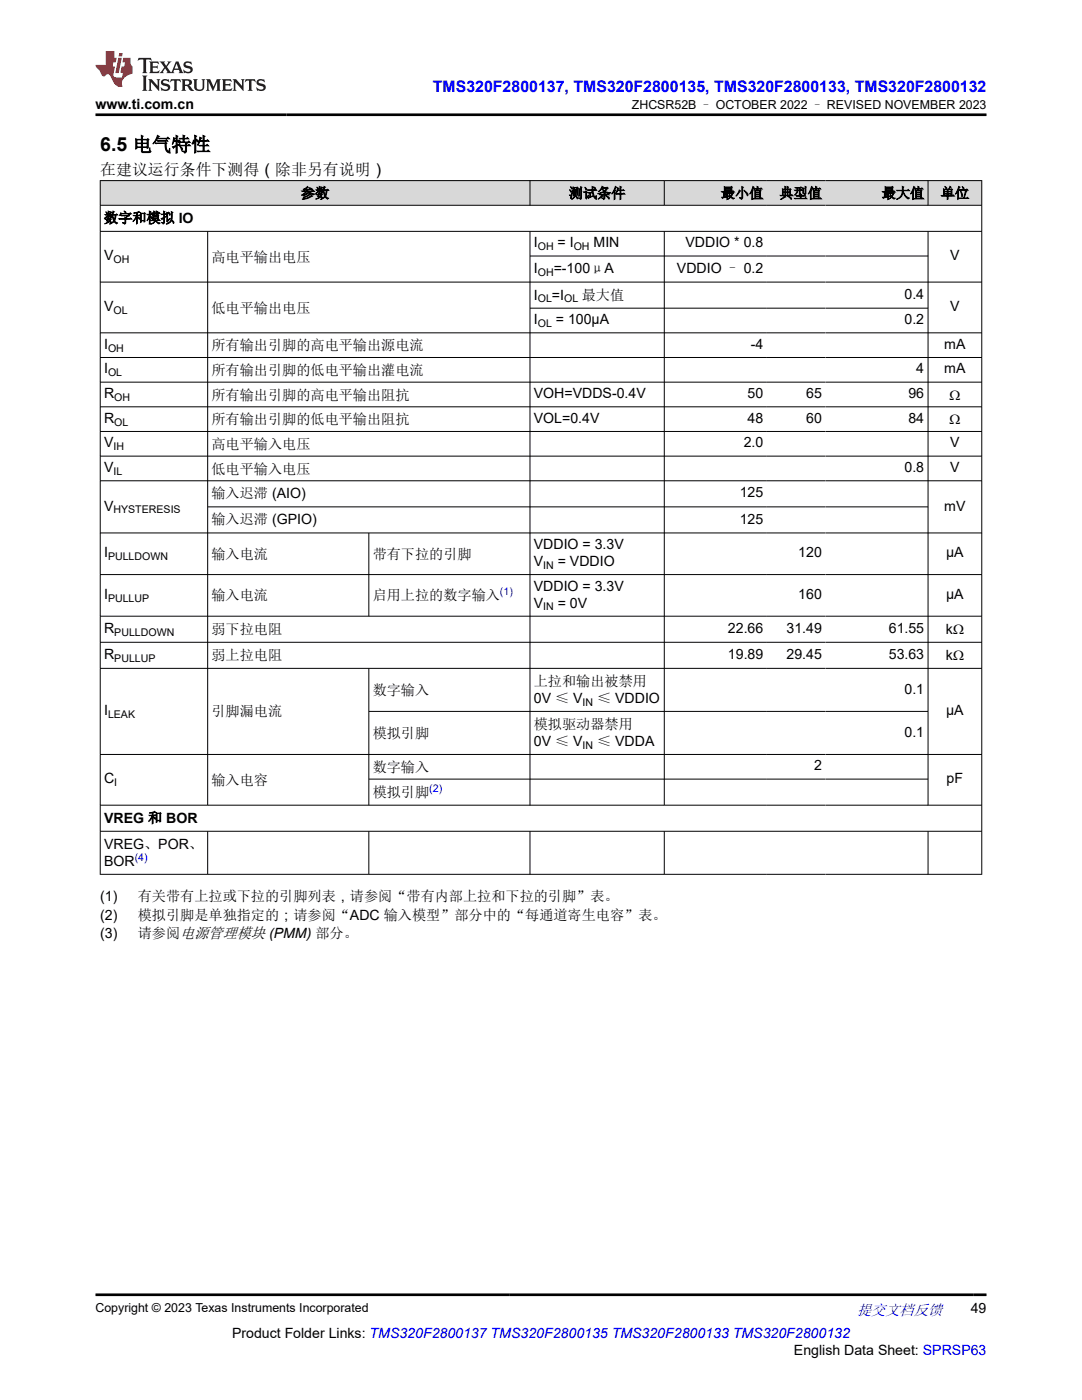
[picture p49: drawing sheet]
<svg xmlns="http://www.w3.org/2000/svg" width="216mm" height="279mm" viewBox="0 0 216 279" stroke-linecap="round" stroke-linejoin="round" font-family="sans-serif">
<defs><g id="words">
<text font-size="3.9" x="20" y="30.2">6.5 电气特性</text>
<text font-size="3.2" fill="#00f" x="86.4" y="18.3">TMS320F2800137, TMS320F2800135, TMS320F2800133, TMS320F2800132</text>
<text font-size="3.2" x="20" y="34.9">在建议运行条件下测得（除非另有说明）</text>
<text font-size="3" fill="#00f" x="171" y="262.4">提交文档反馈</text>
<g font-size="2.8">
<text x="19.1" y="21.7">www.ti.com.cn</text>
<text x="60.1" y="39.5">参数</text>
<text x="113.5" y="39.5">测试条件</text>
<text x="143.9" y="39.5">最小值</text>
<text x="155.5" y="39.5">典型值</text>
<text x="175.9" y="39.5">最大值</text>
<text x="187.7" y="39.5">单位</text>
<text x="20.8" y="44.4">数字和模拟 IO</text>
<text x="20.8" y="52">V</text>
<text x="42.2" y="52.3">高电平输出电压</text>
<text x="106.5" y="49.4">I</text>
<text x="111.3" y="49.4">= I</text>
<text x="118.4" y="49.4">MIN</text>
<text x="136.8" y="49.4">VDDIO * 0.8</text>
<text x="189.6" y="52">V</text>
<text x="106.5" y="54.6">I</text>
<text x="106.5" y="59.8">I</text>
<text x="110.1" y="59.8">=I</text>
<text x="110.5" y="54.6">=-100μA</text>
<text x="116.1" y="59.8">最大值</text>
<text x="135.1" y="54.6">VDDIO – 0.2</text>
<text x="180.5" y="59.6">0.4</text>
<text x="20.8" y="62.1">V</text>
<text x="42.2" y="62.4">低电平输出电压</text>
<text x="106.5" y="64.7">I</text>
<text x="110.9" y="64.7">= 100µA</text>
<text x="180.5" y="64.7">0.2</text>
<text x="189.6" y="62.1">V</text>
<text x="20.8" y="69.6">I</text>
<text x="42.2" y="69.9">所有输出引脚的高电平输出源电流</text>
<text x="149.8" y="69.6">-4</text>
<text x="188.4" y="69.6">mA</text>
<text x="20.8" y="74.5">I</text>
<text x="42.2" y="74.8">所有输出引脚的低电平输出灌电流</text>
<text x="182.8" y="74.5">4</text>
<text x="188.4" y="74.5">mA</text>
<text x="20.8" y="79.5">R</text>
<text x="42.2" y="79.7">所有输出引脚的高电平输出阻抗</text>
<text x="106.5" y="79.5">VOH=VDDS-0.4V</text>
<text x="149.2" y="79.5">50</text>
<text x="160.9" y="79.5">65</text>
<text x="181.3" y="79.5">96</text>
<text x="189.5" y="79.7">Ω</text>
<text x="20.8" y="84.4">R</text>
<text x="20.8" y="89.3">V</text>
<text x="42.2" y="84.7">所有输出引脚的低电平输出阻抗</text>
<text x="42.2" y="89.6">高电平输入电压</text>
<text x="106.5" y="84.4">VOL=0.4V</text>
<text x="148.4" y="89.3">2.0</text>
<text x="149.2" y="84.4">48</text>
<text x="160.9" y="84.4">60</text>
<text x="181.3" y="84.4">84</text>
<text x="189.5" y="84.7">Ω</text>
<text x="189.6" y="89.3">V</text>
<text x="20.8" y="94.2">V</text>
<text x="42.2" y="94.5">低电平输入电压</text>
<text x="180.5" y="94.2">0.8</text>
<text x="189.6" y="94.2">V</text>
<text x="20.8" y="101.9">V</text>
<text x="42.2" y="99.4">输入迟滞 (AIO)</text>
<text x="147.6" y="99.3">125</text>
<text x="188.4" y="101.9">mV</text>
<text x="42.2" y="104.6">输入迟滞 (GPIO)</text>
<text x="147.6" y="104.5">125</text>
<text x="20.8" y="111.2">I</text>
<text x="42.2" y="111.5">输入电流</text>
<text x="74.4" y="111.5">带有下拉的引脚</text>
<text x="106.5" y="109.6">VDDIO = 3.3V</text>
<text x="106.5" y="112.9">V</text>
<text x="111.3" y="112.9">= VDDIO</text>
<text x="159.3" y="111.2">120</text>
<text x="188.8" y="111.2">µA</text>
<text x="20.8" y="119.6">I</text>
<text x="42.2" y="119.8">输入电流</text>
<text x="74.4" y="119.7">启用上拉的数字输入</text>
<text x="106.5" y="117.9">VDDIO = 3.3V</text>
<text x="159.3" y="119.6">160</text>
<text x="188.8" y="119.6">µA</text>
<text x="106.5" y="121.2">V</text>
<text x="111.3" y="121.2">= 0V</text>
<text x="20.8" y="126.3">R</text>
<text x="20.8" y="131.5">R</text>
<text x="42.2" y="126.6">弱下拉电阻</text>
<text x="42.2" y="131.8">弱上拉电阻</text>
<text x="145.3" y="126.3">22.66</text>
<text x="145.3" y="131.5">19.89</text>
<text x="156.9" y="126.3">31.49</text>
<text x="156.9" y="131.5">29.45</text>
<text x="177.4" y="126.3">61.55</text>
<text x="177.4" y="131.5">53.63</text>
<text x="188.8" y="126.5">kΩ</text>
<text x="188.8" y="131.7">kΩ</text>
<text x="106.5" y="136.9">上拉和输出被禁用</text>
<text x="20.8" y="142.7">I</text>
<text x="42.2" y="143">引脚漏电流</text>
<text x="74.4" y="138.7">数字输入</text>
<text x="106.5" y="140.2">0V ≤ V</text>
<text x="119.1" y="140.2">≤ VDDIO</text>
<text x="180.5" y="138.4">0.1</text>
<text x="188.8" y="142.7">µA</text>
<text x="74.4" y="147.3">模拟引脚</text>
<text x="106.5" y="145.5">模拟驱动器禁用</text>
<text x="106.5" y="148.8">0V ≤ V</text>
<text x="119.1" y="148.8">≤ VDDA</text>
<text x="180.5" y="147">0.1</text>
<text x="74.4" y="154">数字输入</text>
<text x="162.4" y="153.8">2</text>
<text x="20.8" y="156.4">C</text>
<text x="42.2" y="156.6">输入电容</text>
<text x="74.4" y="159">模拟引脚</text>
<text x="188.9" y="156.4">pF</text>
<text x="20.8" y="164.2">VREG 和 BOR</text>
<text x="20.8" y="169.4">VREG、POR、</text>
<text x="20.8" y="172.8">BOR</text>
<text x="20" y="179.8">(1)</text>
<text x="27.5" y="179.8">有关带有上拉或下拉的引脚列表，请参阅“带有内部上拉和下拉的引脚”表。</text>
<text x="20" y="183.5">(2)</text>
<text x="27.5" y="183.5">模拟引脚是单独指定的；请参阅“ADC 输入模型”部分中的“每通道寄生电容”表。</text>
<text x="20" y="187.2">(3)</text>
<text x="27.5" y="187.2">请参阅电源管理模块 (PMM) 部分。</text>
<text x="193.7" y="262.1">49</text>
<text x="46.3" y="266.9">Product Folder Links: TMS320F2800137 TMS320F2800135 TMS320F2800133 TMS320F2800132</text>
<text x="158.4" y="270.3">English Data Sheet: SPRSP63</text>
</g>
<g font-size="2.5">
<text x="126.1" y="21.8">ZHCSR52B – OCTOBER 2022 – REVISED NOVEMBER 2023</text>
<text x="19.1" y="261.8">Copyright © 2023 Texas Instruments Incorporated</text>
</g>
<g font-size="2.1">
<text x="22.6" y="52.5">OH</text>
<text x="107.3" y="49.9">OH</text>
<text x="114.5" y="49.9">OH</text>
<text x="107.3" y="55.1">OH</text>
<text x="22.6" y="62.7">OL</text>
<text x="107.3" y="60.3">OL</text>
<text x="107.3" y="65.3">OL</text>
<text x="112.6" y="60.3">OL</text>
<text x="21.6" y="70.2">OH</text>
<text x="21.6" y="75.1">OL</text>
<text x="22.8" y="80">OH</text>
<text x="22.6" y="89.9">IH</text>
<text x="22.8" y="84.9">OL</text>
<text x="22.6" y="94.8">IL</text>
<text x="22.6" y="102.5">HYSTERESIS</text>
<text x="21.6" y="111.8">PULLDOWN</text>
<text x="108.4" y="113.5">IN</text>
<text x="21.6" y="120.1">PULLUP</text>
<text x="108.4" y="121.8">IN</text>
<text x="22.8" y="126.9">PULLDOWN</text>
<text x="22.8" y="132.1">PULLUP</text>
<text x="21.6" y="143.3">LEAK</text>
<text x="116.2" y="140.8">IN</text>
<text x="116.2" y="149.4">IN</text>
<text x="22.8" y="156.9">I</text>
</g>
<g font-size="2.1" fill="#00f">
<text x="99.8" y="118.8">(1)</text>
<text x="85.7" y="158">(2)</text>
<text x="26.9" y="171.8">(4)</text>
</g>
</g></defs>
<g fill="#d8d8d8">
<path d="M20 36h175.9v5h-175.9z" fill-rule="evenodd"/>
<path d="M20.1 36.1h85.6v4.8h-85.6z" fill-rule="evenodd"/>
<path d="M105.8 36.1h26.7v4.8h-26.7z" fill-rule="evenodd"/>
<path d="M132.6 36.1h20.4v4.8h-20.4z" fill-rule="evenodd"/>
<path d="M153 36.1h11.7v4.8h-11.7z" fill-rule="evenodd"/>
<path d="M164.7 36.1h20.4v4.8h-20.4z" fill-rule="evenodd"/>
<path d="M185.2 36.1h10.6v4.8h-10.6z" fill-rule="evenodd"/>
</g>
<g fill="none" stroke="#000" stroke-width=".2">
<path d="M19.9 36h176.1M20 36v138.6M105.8 36v5M132.6 36v5M185.2 36v5M195.9 36v138.6M19.9 41h176.1M19.9 46.2h176.1M19.9 56.3h176.1M41.4 46.2v114.6M105.8 46.2v114.6M105.8 51.1h79.4"/>
<path d="M132.6 46.2v114.6M185.2 46.2v114.6M19.9 66.4h176.1M19.9 71.3h176.1M19.9 76.3h176.1M105.8 61.5h79.4M19.9 81.2h176.1M19.9 86.1h176.1M19.9 91h176.1M19.9 96h176.1M19.9 106.4h176.1M19.9 114.7h176.1"/>
<path d="M41.4 101.2h143.8M73.6 106.4v16.6M19.9 123h176.1M19.9 128.2h176.1M19.9 133.4h176.1M73.6 133.4v27.4M19.9 150.6h176.1M73.6 142h111.6M73.6 155.5h111.6M19.9 160.7h176.1M19.9 165.9h176.1M19.9 174.5h176.1"/>
<path d="M41.4 165.9v8.7M73.6 165.9v8.7M105.8 165.9v8.7M132.6 165.9v8.7M185.2 165.9v8.7"/>
</g>
<path d="M27.7 11.6l-.2 .5 .5-.2h.6v.1v2.2l-.2 .4h1l-.2-.4v-2.2v-.1h.5l.5 .2-.1-.5zM29.8 12.3l.2 .4v1.5l-.2 .4h1.9l.1-.6a1.08 1.08 0 0 1-1.3 .2v-.7h.6l.4 .2v-.7l-.4 .2h-.6v-.5l.2-.2a1 1 0 0 1 1 .3l-.1-.5zM31.8 12.3l1 1.1-1 1.2h.9l-.2-.2 .4-.8 .5 .8-.2 .2h1.6l-.2-.2 .1-.5h1l.1 .5-.1 .2h.9l-.2-.3-.8-2h-.5l-1 2.2-.8-1.1 .9-1.1h-.8l.2 .2-.5 .6-.3-.6 .1-.2zM35.2 12.7l.4 1h-.8zM36.8 12.4a.65 .65 0 0 0-.2 .7 .65 .65 0 0 0 .6 .5l.7 .1 .1 .3a.79 .79 0 0 1-.7 .4 .79 .79 0 0 1-.7-.5l.1 .7 .2-.1a.93 .93 0 0 0 1.1 .1 .93 .93 0 0 0 .4-1 1.46 1.46 0 0 0-1.2-.6l-.1-.3a1.09 1.09 0 0 1 1.2 .2l-.2-.6-.1 .1-.6-.2zM28.4 15.1l.2 .4v2.2l-.2 .4h1l-.2-.4v-2.2l.2-.4zM29.6 15.8l.2 .4v1.5l-.2 .4h.8l-.3-.4v-1.3l1.7 1.8v-2l.2-.4h-.8l.2 .2 .1 1.1-1.2-1.3zM32.3 15.9a.65 .65 0 0 0-.2 .8 .65 .65 0 0 0 .7 .4l.6 .2 .1 .2a.79 .79 0 0 1-.7 .4 .79 .79 0 0 1-.7-.5l.1 .7 .2-.1a.93 .93 0 0 0 1.1 .1 .93 .93 0 0 0 .4-.9 1.46 1.46 0 0 0-1.2-.6l-.1-.4a1.09 1.09 0 0 1 1.2 .2l-.2-.6-.1 .1-.6-.1zM34.1 15.8l-.1 .6a.63 .63 0 0 1 .7-.3l.1 1.6-.3 .4h1l-.2-.4v-1.6a.66 .66 0 0 1 .8 .3l-.1-.6zM36.2 15.8l.2 .4v1.5l-.2 .4h.9l-.2-.2v-.7h.5l.1 .2a.79 .79 0 0 0 1.2 .6l-1-.9a.61 .61 0 0 0 .6-.6 .61 .61 0 0 0-.5-.7zM36.9 16.1h.2a.47 .47 0 0 1 .5 .1 .47 .47 0 0 1 .1 .5l-.2 .1-.6 .1zM38.5 15.8l.2 .2a2.27 2.27 0 0 0 .4 2 1.04 1.04 0 0 0 1.7-.7v-1.3l.2-.2h-.8l.2 .4v1.1a.6 .6 0 0 1-.6 .6 .6 .6 0 0 1-.6-.6v-1.1l.3-.4zM41.1 15.8l.2 .4v1.5l-.2 .4h.7l-.2-.4v-1.4l.9 1.9 .8-1.9v1.4l-.2 .4h1l-.3-.4v-1.5l.3-.4h-.8l-.7 1.5-.7-1.5zM44.3 15.8l.2 .4v1.5l-.2 .4h1.9l.1-.6a1.09 1.09 0 0 1-1.3 .2v-.7h.6l.4 .2v-.6l-.4 .2h-.6v-.6l.2-.1a1.01 1.01 0 0 1 1 .3l-.1-.6zM46.4 15.8l.3 .4v1.5l-.3 .4h.8l-.2-.4v-1.3l1.6 1.8v-2l.2-.4h-.7l.2 .2v1.1l-1.2-1.3zM49 15.8l-.1 .6a.63 .63 0 0 1 .8-.3v1.6l-.3 .4h1l-.2-.4v-1.6a.66 .66 0 0 1 .8 .3l-.1-.6zM51.4 15.9a.65 .65 0 0 0-.2 .8 .65 .65 0 0 0 .6 .4l.6 .2 .2 .2a.79 .79 0 0 1-.8 .4 .79 .79 0 0 1-.6-.5l.1 .7 .2-.1a.93 .93 0 0 0 1 .1 .93 .93 0 0 0 .5-.9 1.46 1.46 0 0 0-1.3-.6l-.1-.4a1.09 1.09 0 0 1 1.3 .2l-.2-.6-.2 .1-.5-.1z" fill="#231f20"/>
<path d="M21.1 10.2v2.8h-2.1l.1 .3 .9 1a.95 .95 0 0 0 .9 .9 .59 .59 0 0 1 .6-.4 .59 .59 0 0 1 .5 .4l.4 .7a1.59 1.59 0 0 0 2.1 1.4 1.61 1.61 0 0 1 1-2.3l1-.3-.1-1.5a1.59 1.59 0 0 1-.4-1.7h-1.4l-.2 .9h.5l-.1 .9h-.5l-.2 1v.2l.4 .1-.2 .9h-.6a.73 .73 0 0 1-1.1-.7l.3-1.5h-.5l.2-.9h.5l.2-.9h-.5v-1.3zM23.6 11.5l-.6 3.1h.7l.6-3.1zM23.8 10.6l-.1 .6h.7l.1-.6z" fill="#ed1c24"/>
<path d="M19.1 22.9h177.8M19.1 258.4h177.8" fill="none" stroke="#000" stroke-width=".53"/>
<use href="#words"/>
</svg>
